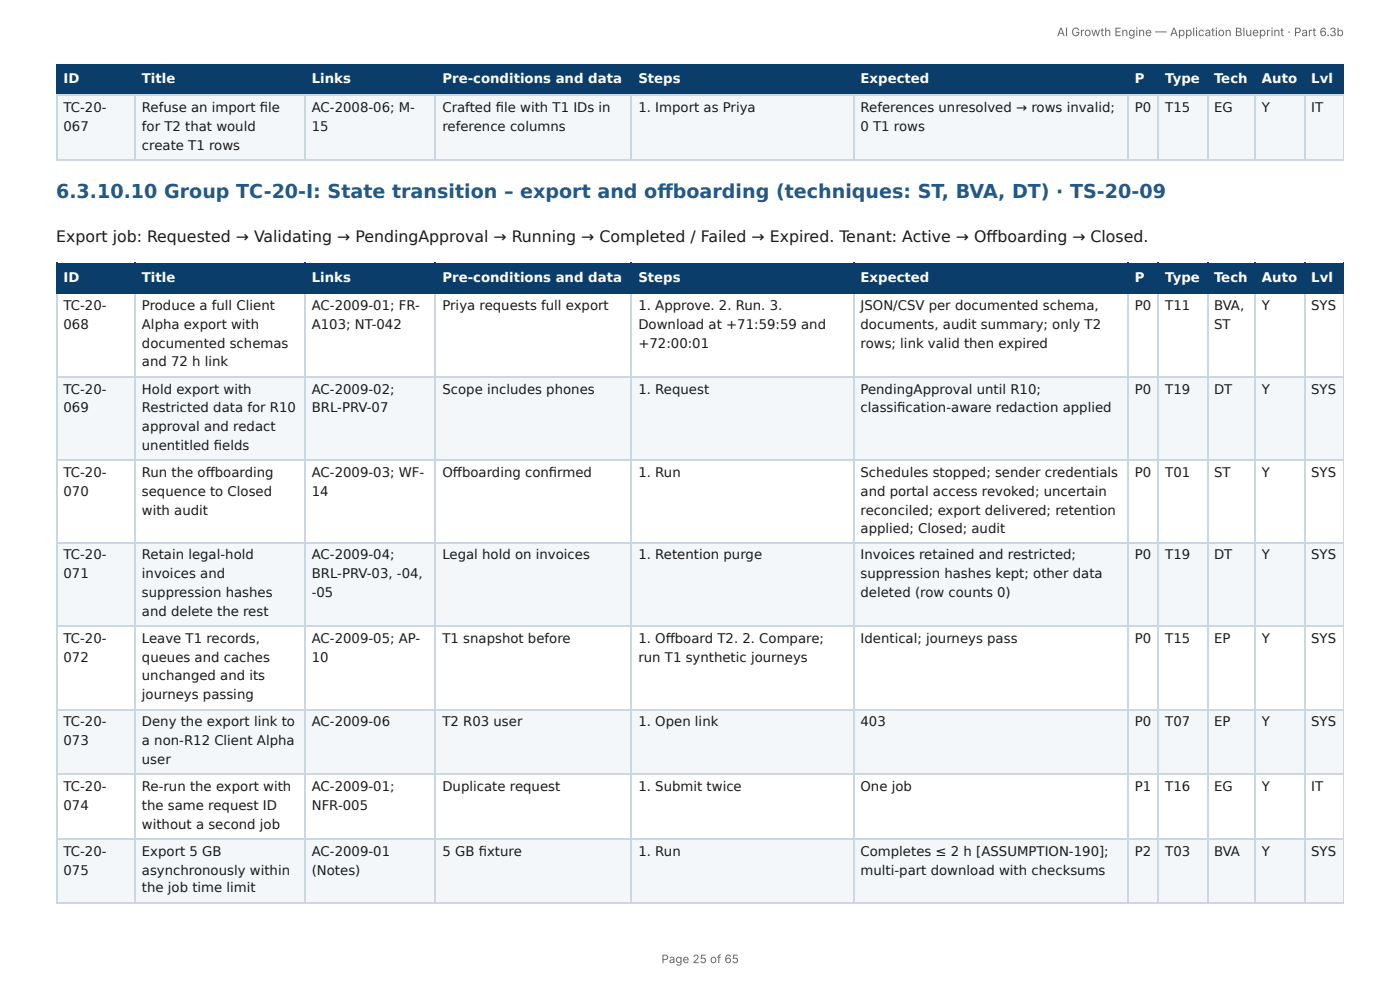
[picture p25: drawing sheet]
<svg xmlns="http://www.w3.org/2000/svg" width="297mm" height="210mm" viewBox="0 0 297 210" stroke-linecap="round" stroke-linejoin="round" font-family="sans-serif">
<defs><g id="words">
<text font-size="4.1" fill="#1f5a8c" x="11.9" y="42.1">6.3.10.10 Group TC-20-I: State transition – export and off boarding (techniques: ST, BVA, DT) · TS-20-09</text>
<text font-size="3.3" fill="#1a1a1a" x="11.9" y="51.3">Export job: Requested → Validating → PendingApproval → Running → Completed / Failed → Expired. Tenant: Active → Off boarding → Closed.</text>
<g font-size="2.8" fill="#fff">
<text x="13.5" y="17.7">ID</text>
<text x="30.1" y="17.7">Title</text>
<text x="66.2" y="17.7">Links</text>
<text x="94" y="17.7">Pre-conditions and data</text>
<text x="135.6" y="17.7">Steps</text>
<text x="182.8" y="17.7">Expected</text>
<text x="241.1" y="17.7">P</text>
<text x="247.5" y="17.7">Type</text>
<text x="257.9" y="17.7">Tech</text>
<text x="268" y="17.7">Auto</text>
<text x="278.5" y="17.7">Lvl</text>
<text x="13.5" y="59.8">ID</text>
<text x="30.1" y="59.8">Title</text>
<text x="66.2" y="59.8">Links</text>
<text x="94" y="59.8">Pre-conditions and data</text>
<text x="135.6" y="59.8">Steps</text>
<text x="182.8" y="59.8">Expected</text>
<text x="241.1" y="59.8">P</text>
<text x="247.5" y="59.8">Type</text>
<text x="257.9" y="59.8">Tech</text>
<text x="268" y="59.8">Auto</text>
<text x="278.5" y="59.8">Lvl</text>
</g>
<g font-size="2.8" fill="#1a1a1a">
<text x="13.5" y="23.8">TC-20-</text>
<text x="30.1" y="23.8">Refuse an import fi le</text>
<text x="66.2" y="23.8">AC-2008-06; M-</text>
<text x="94" y="23.8">Crafted fi le with T1 IDs in</text>
<text x="135.6" y="23.8">1. Import as Priya</text>
<text x="182.8" y="23.8">References unresolved → rows invalid;</text>
<text x="241.1" y="23.8">P0</text>
<text x="247.5" y="23.8">T15</text>
<text x="257.9" y="23.8">EG</text>
<text x="268" y="23.8">Y</text>
<text x="278.5" y="23.8">IT</text>
<text x="13.5" y="27.8">067</text>
<text x="30.1" y="27.8">for T2 that would</text>
<text x="66.2" y="27.8">15</text>
<text x="94" y="27.8">reference columns</text>
<text x="182.8" y="27.8">0 T1 rows</text>
<text x="30.1" y="31.8">create T1 rows</text>
<text x="13.5" y="65.9">TC-20-</text>
<text x="30.1" y="65.9">Produce a full Client</text>
<text x="66.2" y="65.9">AC-2009-01; FR-</text>
<text x="94" y="65.9">Priya requests full export</text>
<text x="135.6" y="65.9">1. Approve. 2. Run. 3.</text>
<text x="182.8" y="65.9">JSON/CSV per documented schema,</text>
<text x="241.1" y="65.9">P0</text>
<text x="247.5" y="65.9">T11</text>
<text x="257.9" y="65.9">BVA,</text>
<text x="268" y="65.9">Y</text>
<text x="278.5" y="65.9">SYS</text>
<text x="13.5" y="69.9">068</text>
<text x="30.1" y="69.9">Alpha export with</text>
<text x="66.2" y="69.9">A103; NT-042</text>
<text x="135.6" y="69.9">Download at +71:59:59 and</text>
<text x="182.8" y="69.9">documents, audit summary; only T2</text>
<text x="257.9" y="69.9">ST</text>
<text x="30.1" y="73.8">documented schemas</text>
<text x="30.1" y="77.8">and 72 h link</text>
<text x="135.6" y="73.8">+72:00:01</text>
<text x="182.8" y="73.8">rows; link valid then expired</text>
<text x="13.5" y="83.6">TC-20-</text>
<text x="30.1" y="83.6">Hold export with</text>
<text x="66.2" y="83.6">AC-2009-02;</text>
<text x="94" y="83.6">Scope includes phones</text>
<text x="135.6" y="83.6">1. Request</text>
<text x="182.8" y="83.6">PendingApproval until R10;</text>
<text x="241.1" y="83.6">P0</text>
<text x="247.5" y="83.6">T19</text>
<text x="257.9" y="83.6">DT</text>
<text x="268" y="83.6">Y</text>
<text x="278.5" y="83.6">SYS</text>
<text x="13.5" y="87.6">069</text>
<text x="30.1" y="87.6">Restricted data for R10</text>
<text x="66.2" y="87.6">BRL-PRV-07</text>
<text x="182.8" y="87.6">classifi cation-aware redaction applied</text>
<text x="30.1" y="91.5">approval and redact</text>
<text x="30.1" y="95.5">unentitled fi elds</text>
<text x="13.5" y="101.3">TC-20-</text>
<text x="30.1" y="101.3">Run the off boarding</text>
<text x="66.2" y="101.3">AC-2009-03; WF-</text>
<text x="94" y="101.3">Off boarding confi rmed</text>
<text x="135.6" y="101.3">1. Run</text>
<text x="182.8" y="101.3">Schedules stopped; sender credentials</text>
<text x="241.1" y="101.3">P0</text>
<text x="247.5" y="101.3">T01</text>
<text x="257.9" y="101.3">ST</text>
<text x="268" y="101.3">Y</text>
<text x="278.5" y="101.3">SYS</text>
<text x="13.5" y="105.3">070</text>
<text x="30.1" y="105.3">sequence to Closed</text>
<text x="66.2" y="105.3">14</text>
<text x="182.8" y="105.3">and portal access revoked; uncertain</text>
<text x="30.1" y="109.3">with audit</text>
<text x="182.8" y="109.3">reconciled; export delivered; retention</text>
<text x="182.8" y="113.2">applied; Closed; audit</text>
<text x="13.5" y="118.8">TC-20-</text>
<text x="30.1" y="118.8">Retain legal-hold</text>
<text x="66.2" y="118.8">AC-2009-04;</text>
<text x="94" y="118.8">Legal hold on invoices</text>
<text x="135.6" y="118.8">1. Retention purge</text>
<text x="182.8" y="118.8">Invoices retained and restricted;</text>
<text x="241.1" y="118.8">P0</text>
<text x="247.5" y="118.8">T19</text>
<text x="257.9" y="118.8">DT</text>
<text x="268" y="118.8">Y</text>
<text x="278.5" y="118.8">SYS</text>
<text x="13.5" y="122.8">071</text>
<text x="30.1" y="122.8">invoices and</text>
<text x="66.2" y="122.8">BRL-PRV-03, -04,</text>
<text x="182.8" y="122.8">suppression hashes kept; other data</text>
<text x="30.1" y="126.7">suppression hashes</text>
<text x="30.1" y="130.7">and delete the rest</text>
<text x="66.2" y="126.7">-05</text>
<text x="182.8" y="126.7">deleted (row counts 0)</text>
<text x="13.5" y="136.5">TC-20-</text>
<text x="30.1" y="136.5">Leave T1 records,</text>
<text x="66.2" y="136.5">AC-2009-05; AP-</text>
<text x="94" y="136.5">T1 snapshot before</text>
<text x="135.6" y="136.5">1. Off board T2. 2. Compare;</text>
<text x="182.8" y="136.5">Identical; journeys pass</text>
<text x="241.1" y="136.5">P0</text>
<text x="247.5" y="136.5">T15</text>
<text x="257.9" y="136.5">EP</text>
<text x="268" y="136.5">Y</text>
<text x="278.5" y="136.5">SYS</text>
<text x="13.5" y="140.5">072</text>
<text x="30.1" y="140.5">queues and caches</text>
<text x="66.2" y="140.5">10</text>
<text x="135.6" y="140.5">run T1 synthetic journeys</text>
<text x="30.1" y="144.5">unchanged and its</text>
<text x="30.1" y="148.4">journeys passing</text>
<text x="13.5" y="154.3">TC-20-</text>
<text x="30.1" y="154.3">Deny the export link to</text>
<text x="66.2" y="154.3">AC-2009-06</text>
<text x="94" y="154.3">T2 R03 user</text>
<text x="135.6" y="154.3">1. Open link</text>
<text x="182.8" y="154.3">403</text>
<text x="241.1" y="154.3">P0</text>
<text x="247.5" y="154.3">T07</text>
<text x="257.9" y="154.3">EP</text>
<text x="268" y="154.3">Y</text>
<text x="278.5" y="154.3">SYS</text>
<text x="13.5" y="158.2">073</text>
<text x="30.1" y="158.2">a non-R12 Client Alpha</text>
<text x="30.1" y="162.2">user</text>
<text x="13.5" y="168">TC-20-</text>
<text x="13.5" y="172">074</text>
<text x="30.1" y="168">Re-run the export with</text>
<text x="30.1" y="172">the same request ID</text>
<text x="66.2" y="168">AC-2009-01;</text>
<text x="66.2" y="172">NFR-005</text>
<text x="94" y="168">Duplicate request</text>
<text x="135.6" y="168">1. Submit twice</text>
<text x="182.8" y="168">One job</text>
<text x="241.1" y="168">P1</text>
<text x="247.5" y="168">T16</text>
<text x="257.9" y="168">EG</text>
<text x="268" y="168">Y</text>
<text x="278.5" y="168">IT</text>
<text x="30.1" y="175.9">without a second job</text>
<text x="13.5" y="181.8">TC-20-</text>
<text x="13.5" y="185.7">075</text>
<text x="30.1" y="181.8">Export 5 GB</text>
<text x="30.1" y="185.7">asynchronously within</text>
<text x="66.2" y="181.8">AC-2009-01</text>
<text x="66.2" y="185.7">(Notes)</text>
<text x="94" y="181.8">5 GB fi xture</text>
<text x="135.6" y="181.8">1. Run</text>
<text x="182.8" y="181.8">Completes ≤ 2 h [ASSUMPTION-190];</text>
<text x="182.8" y="185.7">multi-part download with checksums</text>
<text x="241.1" y="181.8">P2</text>
<text x="247.5" y="181.8">T03</text>
<text x="257.9" y="181.8">BVA</text>
<text x="268" y="181.8">Y</text>
<text x="278.5" y="181.8">SYS</text>
<text x="30.1" y="189.4">the job time limit</text>
</g>
<g font-size="2.5" fill="#666">
<text x="224.5" y="7.7">AI Growth Engine — Application Blueprint · Part 6.3b</text>
<text x="140.5" y="204.5">Page 25 of 65</text>
</g>
</g></defs>
<g fill="#0b3d6b">
<path d="M12.2 14h16.4v6.1h-16.4z"/>
<path d="M28.6 14h36.2v6.1h-36.2z"/>
<path d="M64.8 14h27.8v6.1h-27.8z"/>
<path d="M92.6 14h41.5v6.1h-41.5z"/>
<path d="M134.1 14h47.1v6.1h-47.1z"/>
<path d="M181.2 14h58.5v6.1h-58.5z"/>
<path d="M239.7 14h6.4v6.1h-6.4z"/>
<path d="M246.1 14h10.3v6.1h-10.3z"/>
<path d="M256.4 14h10.3v6.1h-10.3z"/>
<path d="M266.7 14h10.3v6.1h-10.3z"/>
<path d="M277 14h8.4v6.1h-8.4z"/>
</g>
<g fill="#f4f7fa">
<path d="M12.2 20.1h16.4v13.8h-16.4z"/>
<path d="M28.6 20.1h36.2v13.8h-36.2z"/>
<path d="M64.8 20.1h27.8v13.8h-27.8z"/>
<path d="M92.6 20.1h41.5v13.8h-41.5z"/>
<path d="M134.1 20.1h47.1v13.8h-47.1z"/>
<path d="M181.2 20.1h58.5v13.8h-58.5z"/>
<path d="M239.7 20.1h6.4v13.8h-6.4z"/>
<path d="M246.1 20.1h10.3v13.8h-10.3z"/>
<path d="M256.4 20.1h10.3v13.8h-10.3z"/>
<path d="M266.7 20.1h10.3v13.8h-10.3z"/>
<path d="M277 20.1h8.4v13.8h-8.4z"/>
</g>
<g fill="none" stroke="#0b3d6b" stroke-width=".26">
<path d="M11.9 13.9h273.5M12 13.8v6.6M28.7 13.8v6.6M64.7 13.8v6.6M92.5 13.8v6.6M134 13.8v6.6M181.4 13.8v6.6M239.6 13.8v6.6M245.9 13.8v6.6M256.5 13.8v6.6M266.6 13.8v6.6M277.2 13.8v6.6"/>
<path d="M11.9 20.2h273.5"/>
</g>
<path d="M285.3 13.8v6.6" fill="none" stroke="#0b3d6b" stroke-width=".21"/>
<g fill="none" stroke="#c9d6e3" stroke-width=".26">
<path d="M11.9 20.2h273.5M11.9 34h273.5M12 20.4v13.7M28.7 20.4v13.7M64.7 20.4v13.7M92.5 20.4v13.7M134 20.4v13.7M181.4 20.4v13.7M239.6 20.4v13.7M245.9 20.4v13.7M256.5 20.4v13.7M266.6 20.4v13.7"/>
<path d="M277.2 20.4v13.7"/>
</g>
<path d="M285.3 20.4v13.7" fill="none" stroke="#c9d6e3" stroke-width=".21"/>
<g fill="#0b3d6b">
<path d="M12.2 56.1h16.4v6.3h-16.4z"/>
<path d="M28.6 56.1h36.2v6.3h-36.2z"/>
<path d="M64.8 56.1h27.8v6.3h-27.8z"/>
<path d="M92.6 56.1h41.5v6.3h-41.5z"/>
<path d="M134.1 56.1h47.1v6.3h-47.1z"/>
<path d="M181.2 56.1h58.5v6.3h-58.5z"/>
<path d="M239.7 56.1h6.4v6.3h-6.4z"/>
<path d="M246.1 56.1h10.3v6.3h-10.3z"/>
<path d="M256.4 56.1h10.3v6.3h-10.3z"/>
<path d="M266.7 56.1h10.3v6.3h-10.3z"/>
<path d="M277 56.1h8.4v6.3h-8.4z"/>
</g>
<g fill="#f4f7fa">
<path d="M12.2 79.9h16.4v17.7h-16.4z"/>
<path d="M28.6 79.9h36.2v17.7h-36.2z"/>
<path d="M64.8 79.9h27.8v17.7h-27.8z"/>
<path d="M92.6 79.9h41.5v17.7h-41.5z"/>
<path d="M134.1 79.9h47.1v17.7h-47.1z"/>
<path d="M181.2 79.9h58.5v17.7h-58.5z"/>
<path d="M239.7 79.9h6.4v17.7h-6.4z"/>
<path d="M246.1 79.9h10.3v17.7h-10.3z"/>
<path d="M256.4 79.9h10.3v17.7h-10.3z"/>
<path d="M266.7 79.9h10.3v17.7h-10.3z"/>
<path d="M277 79.9h8.4v17.7h-8.4z"/>
<path d="M12.2 115.4h16.4v17.7h-16.4z"/>
<path d="M28.6 115.4h36.2v17.7h-36.2z"/>
<path d="M64.8 115.4h27.8v17.7h-27.8z"/>
<path d="M92.6 115.4h41.5v17.7h-41.5z"/>
<path d="M134.1 115.4h47.1v17.7h-47.1z"/>
<path d="M181.2 115.4h58.5v17.7h-58.5z"/>
<path d="M239.7 115.4h6.4v17.7h-6.4z"/>
<path d="M246.1 115.4h10.3v17.7h-10.3z"/>
<path d="M256.4 115.4h10.3v17.7h-10.3z"/>
<path d="M266.7 115.4h10.3v17.7h-10.3z"/>
<path d="M277 115.4h8.4v17.7h-8.4z"/>
<path d="M12.2 150.5h16.4v13.8h-16.4z"/>
<path d="M28.6 150.5h36.2v13.8h-36.2z"/>
<path d="M64.8 150.5h27.8v13.8h-27.8z"/>
<path d="M92.6 150.5h41.5v13.8h-41.5z"/>
<path d="M134.1 150.5h47.1v13.8h-47.1z"/>
<path d="M181.2 150.5h58.5v13.8h-58.5z"/>
<path d="M239.7 150.5h6.4v13.8h-6.4z"/>
<path d="M246.1 150.5h10.3v13.8h-10.3z"/>
<path d="M256.4 150.5h10.3v13.8h-10.3z"/>
<path d="M266.7 150.5h10.3v13.8h-10.3z"/>
<path d="M277 150.5h8.4v13.8h-8.4z"/>
<path d="M12.2 178.1h16.4v13.7h-16.4z"/>
<path d="M28.6 178.1h36.2v13.7h-36.2z"/>
<path d="M64.8 178.1h27.8v13.7h-27.8z"/>
<path d="M92.6 178.1h41.5v13.7h-41.5z"/>
<path d="M134.1 178.1h47.1v13.7h-47.1z"/>
<path d="M181.2 178.1h58.5v13.7h-58.5z"/>
<path d="M239.7 178.1h6.4v13.7h-6.4z"/>
<path d="M246.1 178.1h10.3v13.7h-10.3z"/>
<path d="M256.4 178.1h10.3v13.7h-10.3z"/>
<path d="M266.7 178.1h10.3v13.7h-10.3z"/>
<path d="M277 178.1h8.4v13.7h-8.4z"/>
</g>
<g fill="none" stroke="#0b3d6b" stroke-width=".26">
<path d="M11.9 56h273.5M12 55.8v6.6M28.7 55.8v6.6M64.7 55.8v6.6M92.5 55.8v6.6M134 55.8v6.6M181.4 55.8v6.6M239.6 55.8v6.6M245.9 55.8v6.6M256.5 55.8v6.6M266.6 55.8v6.6M277.2 55.8v6.6"/>
<path d="M11.9 62.3h273.5"/>
</g>
<path d="M285.3 55.8v6.6" fill="none" stroke="#0b3d6b" stroke-width=".21"/>
<g fill="none" stroke="#c9d6e3" stroke-width=".26">
<path d="M12 62.4v129.4M28.7 62.4v129.4M64.7 62.4v129.4M92.5 62.4v129.4M134 62.4v129.4M181.4 62.4v129.4M239.6 62.4v129.4M245.9 62.4v129.4M256.5 62.4v129.4M266.6 62.4v129.4M277.2 62.4v129.4M11.9 80h273.5"/>
<path d="M11.9 97.8h273.5M11.9 115.2h273.5M11.9 133h273.5M11.9 150.7h273.5M11.9 164.4h273.5M11.9 178.2h273.5M11.9 191.7h273.5"/>
</g>
<path d="M285.3 62.4v129.4" fill="none" stroke="#c9d6e3" stroke-width=".21"/>
<use href="#words"/>
</svg>
